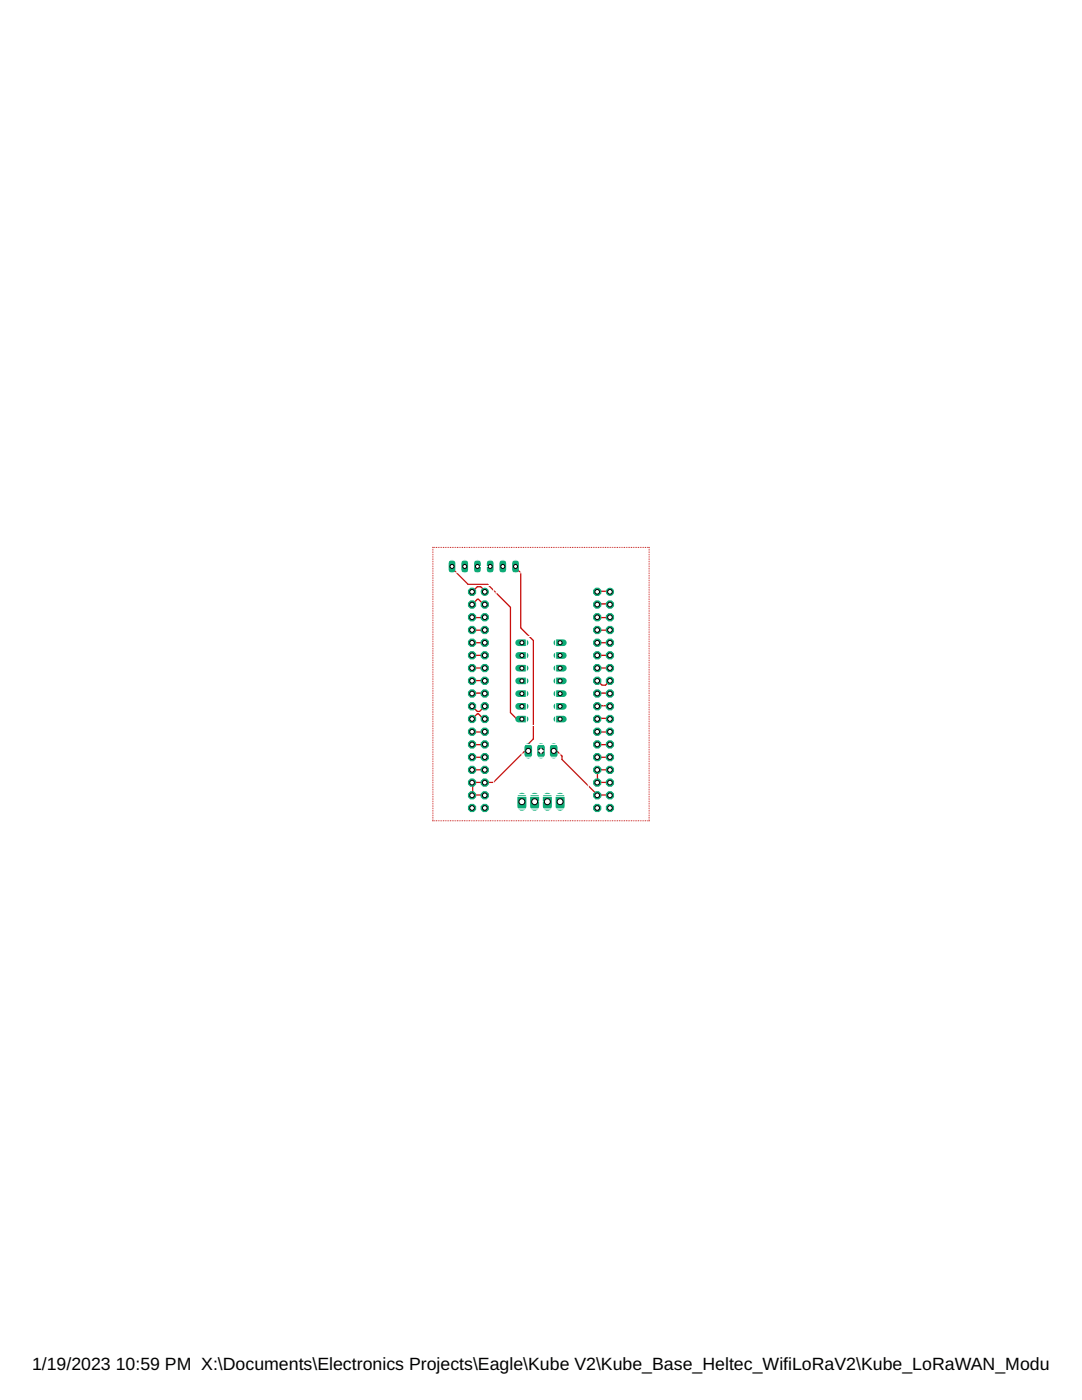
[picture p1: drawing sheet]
<svg xmlns="http://www.w3.org/2000/svg" width="216mm" height="279mm" viewBox="0 0 216 279" stroke-linecap="round" stroke-linejoin="round" font-family="sans-serif">
<defs><g id="words">
<g font-size="3.5">
<text x="6.4" y="273.4">1/19/2023</text>
<text x="23.1" y="273.4">10:59 PM X:\Documents\Electronics Projects\Eagle\Kube V2\Kube_Base_Heltec_WifiLoRaV2\Kube_LoRaWAN_Module.brd</text>
</g>
<g font-size="1.8" fill="#fff">
<text x="102.4" y="111.5">6</text>
<text x="100.2" y="118.7" transform="rotate(-90 100.2 118.7)">1</text>
<text x="102.9" y="150.5">1</text>
</g>
</g></defs>
<g fill="none" stroke="#c90d0c" stroke-width=".25">
<path d="M90.2 113.1l.5 .6v.2l2.7 2.7h3.9l4.6 4.6v21l1.1 1.2h1.1v.1M94.2 118.1l1-1h.7l.9 .9-.1 .1M102.9 113.1l.1 .3 .9 .9v11l2.5 2.5v19.7l-.9 .9v1.4l-.2 .2h-.7l-6.2 6.1-4.2 .1 .1 .2v2.3M119.2 118.1v-.1l2.5 .1M94.2 138.4h2.5M94.2 133.3h2.5M94.2 130.8h2.5M94.2 128.3h2.5M94.2 125.7h2.5M94.2 123.2h2.5M94.2 135.9h2.5M94.2 120.6l1-1h.3l1.1 1.1 .1-.1"/>
<path d="M119.2 138.4h2.5M119.2 135.9l.9 .8h.7l.9-.8M119.2 133.3h2.5M119.2 130.8h2.5M119.2 128.3h2.5M119.2 125.7h2.5M119.2 123.2h2.5M119.2 120.6v-.1h2.3l.2 .1M94.2 153.6h2.5M94.2 151.1h2.5M94.2 148.6h2.5M94.2 146h2.5"/>
<path d="M94.2 143.5l1-1h.3l1.1 1.1 .1-.1M94.2 140.9l1 1.1h.5l1-1.1M94.3 158.7h2.4M94.3 158.7h-.1M110.5 149.9v.1h.7l.9 .9v.7l6.9 6.8v.3h2.7M119.2 143.5v-.1h2.3l.2 .1M119.2 151.1h2.5M119.2 148.6h2.5M119.2 146h2.5M119.2 140.9v-.1l2.5 .1M119.2 156.1l2.5 .1M119.2 156.1v.1"/>
<path d="M121.7 153.6h-2.5v2.5"/>
</g>
<g fill="none" stroke="#c90d0c" stroke-width=".2">
<path d="M86.4 109.2v.1M86.4 109.6h.1M86.4 109.9v.1M86.4 110.3h.1M86.4 110.6v.1M86.4 111h.1M86.4 111.3v.1M86.4 111.7h.1M86.4 112v.1M86.4 112.4h.1M86.4 112.7v.1M86.4 113.1h.1"/>
<path d="M86.4 113.4v.1M86.4 113.7v.1M86.4 114.1v.1M86.4 114.4v.1M86.4 114.8v.1M86.4 115.1v.1M86.4 115.5h.1M86.4 115.8v.1M86.4 116.2h.1M86.4 116.5v.1M86.4 116.9h.1M86.4 117.2v.1"/>
<path d="M86.4 117.6h.1M86.4 117.9v.1M86.4 118.3h.1M86.4 118.6v.1M86.4 119h.1M86.4 119.3v.1M86.4 119.7h.1M86.4 109.2h.1M86.7 109.2h.1M87.1 109.2h.1M87.4 109.2h.1M87.8 109.2h.1"/>
<path d="M88.1 109.2h.1M88.5 109.2h.1M88.8 109.2h.1M89.2 109.2h.1M89.5 109.2h.1M89.9 109.2h.1M90.2 109.2h.1M90.6 109.2h.1M90.9 109.2h.1M91.2 109.2h.1M91.6 109.2h.1M91.9 109.2h.1"/>
<path d="M92.3 109.2h.1M92.6 109.2h.1M93 109.2h.1M93.3 109.2h.1M93.7 109.2h.1M94 109.2h.1M94.4 109.2h.1M94.7 109.2h.1M95.1 109.2h.1M95.4 109.2h.1M95.8 109.2h.1M96.1 109.2h.1"/>
<path d="M96.5 109.2h.1M96.8 109.2h.1M97.2 109.2h.1M97.5 109.2h.1M97.9 109.2h.1M98.2 109.2h.1M98.6 109.2h.1M98.9 109.2h.1M99.3 109.2h.1M99.6 109.2h.1M99.9 109.2h.1M100.3 109.2h.1"/>
<path d="M100.6 109.2h.1M101 109.2h.1M101.3 109.2h.1M101.7 109.2h.1M102 109.2h.1M102.4 109.2h.1M102.7 109.2h.1M103.1 109.2h.1M103.4 109.2h.1M103.8 109.2h.1M104.1 109.2h.1M104.5 109.2h.1"/>
<path d="M104.8 109.2h.1M105.2 109.2h.1M105.5 109.2h.1M105.9 109.2h.1M106.2 109.2h.1M106.5 109.2h.1M106.9 109.2h.1M107.2 109.2h.1M107.6 109.2h.1M107.9 109.2h.1M108.3 109.2h.1M108.6 109.2h.1"/>
<path d="M109 109.2h.1M109.3 109.2h.1M109.7 109.2h.1M110 109.2h.1M110.4 109.2h.1M110.7 109.2h.1M111.1 109.2h.1M111.4 109.2h.1M111.8 109.2h.1M112.1 109.2h.1M112.4 109.2h.1M112.8 109.2h.1"/>
<path d="M113.1 109.2h.1M113.5 109.2h.1M113.8 109.2h.1M114.2 109.2h.1M114.5 109.2h.1M114.9 109.2h.1M115.2 109.2h.1M115.6 109.2h.1M115.9 109.2h.1M116.3 109.2h.1M116.6 109.2h.1M117 109.2h.1"/>
<path d="M117.3 109.2h.1M117.7 109.2h.1M118 109.2h.1M118.4 109.2h.1M118.7 109.2h.1M119 109.2h.1M119.4 109.2h.1M119.7 109.2h.1M120.1 109.2h.1M120.4 109.2h.1M120.8 109.2h.1M121.1 109.2h.1"/>
<path d="M121.5 109.2h.1M121.8 109.2h.1M122.2 109.2h.1M122.5 109.2h.1M122.9 109.2h.1M123.2 109.2h.1M123.6 109.2h.1M123.9 109.2h.1M124.3 109.2h.1M124.6 109.2h.1M125 109.2h.1M125.3 109.2h.1"/>
<path d="M125.6 109.2h.1M126 109.2h.1M126.3 109.2h.1M126.7 109.2h.1M127 109.2h.1M127.4 109.2h.1M127.7 109.2h.1M128.1 109.2h.1M128.4 109.2h.1M128.8 109.2h.1M129.1 109.2h.1M129.5 109.2h.1"/>
<path d="M129.5 109.2v.1M129.5 109.6h.1M129.5 109.9v.1M129.5 110.3h.1M129.5 110.6v.1M129.5 111h.1M129.5 111.3v.1M129.5 111.7h.1M129.5 112v.1M129.5 112.4h.1M129.5 112.7v.1M129.5 113.1h.1"/>
<path d="M129.5 113.4v.1M129.5 113.7v.1M129.5 114.1v.1M129.5 114.4v.1M129.5 114.8v.1M129.5 115.1v.1M129.5 115.5h.1M129.5 115.8v.1M129.5 116.2h.1M129.5 116.5v.1M129.5 116.9h.1M129.5 117.2v.1"/>
<path d="M129.5 117.6h.1M129.5 117.9v.1M129.5 118.3h.1M129.5 118.6v.1M129.5 119h.1M129.5 119.3v.1M129.5 119.7h.1M86.4 120v.1M86.4 120.4h.1M86.4 120.7v.1M86.4 121.1h.1M86.4 121.4h.1"/>
<path d="M86.4 121.8h.1M86.4 122.1h.1M86.4 122.4v.1M86.4 122.8h.1M86.4 123.1v.1M86.4 123.5h.1M86.4 123.8v.1M86.4 124.2h.1M86.4 124.5v.1M86.4 124.9h.1M86.4 125.2v.1M86.4 125.6h.1"/>
<path d="M86.4 125.9v.1M86.4 126.3h.1M86.4 126.6v.1M86.4 127h.1M86.4 127.3h.1M86.4 127.7h.1M86.4 128h.1M86.4 128.4h.1M86.4 128.7h.1M86.4 129v.1M86.4 129.4h.1M86.4 129.7v.1"/>
<path d="M86.4 130.1h.1M86.4 130.4v.1M86.4 130.8h.1M86.4 131.1v.1M86.4 131.5h.1M86.4 131.8v.1M86.4 132.2h.1M86.4 132.5v.1M86.4 132.9h.1M86.4 133.2h.1M86.4 133.6h.1M86.4 133.9h.1"/>
<path d="M86.4 134.3h.1M86.4 134.6h.1M86.4 134.9v.1M86.4 135.3h.1M86.4 135.6v.1M86.4 136h.1M86.4 136.3v.1M86.4 136.7h.1M86.4 137v.1M86.4 137.4h.1M86.4 137.7v.1M86.4 138.1h.1"/>
<path d="M86.4 138.4v.1M86.4 138.8h.1M86.4 139.1h.1M86.4 139.5h.1M86.4 139.8h.1M129.5 120v.1M129.5 120.4h.1M129.5 120.7v.1M129.5 121.1h.1M129.5 121.4h.1M129.5 121.8h.1M129.5 122.1h.1"/>
<path d="M129.5 122.4v.1M129.5 122.8h.1M129.5 123.1v.1M129.5 123.5h.1M129.5 123.8v.1M129.5 124.2h.1M129.5 124.5v.1M129.5 124.9h.1M129.5 125.2v.1M129.5 125.6h.1M129.5 125.9v.1M129.5 126.3h.1"/>
<path d="M129.5 126.6v.1M129.5 127h.1M129.5 127.3h.1M129.5 127.7h.1M129.5 128h.1M129.5 128.4h.1M129.5 128.7h.1M129.5 129v.1M129.5 129.4h.1M129.5 129.7v.1M129.5 130.1h.1M129.5 130.4v.1"/>
<path d="M129.5 130.8h.1M129.5 131.1v.1M129.5 131.5h.1M129.5 131.8v.1M129.5 132.2h.1M129.5 132.5v.1M129.5 132.9h.1M129.5 133.2h.1M129.5 133.6h.1M129.5 133.9h.1M129.5 134.3h.1M129.5 134.6h.1"/>
<path d="M129.5 134.9v.1M129.5 135.3h.1M129.5 135.6v.1M129.5 136h.1M129.5 136.3v.1M129.5 136.7h.1M129.5 137v.1M129.5 137.4h.1M129.5 137.7v.1M129.5 138.1h.1M129.5 138.4v.1M129.5 138.8h.1"/>
<path d="M129.5 139.1h.1M129.5 139.5h.1M129.5 139.8h.1M86.4 140.2h.1M86.4 140.5h.1M86.4 140.8v.1M86.4 141.2h.1M86.4 141.5v.1M86.4 141.9h.1M86.4 142.2v.1M86.4 142.6h.1M86.4 142.9v.1"/>
<path d="M86.4 143.3h.1M86.4 143.6v.1M86.4 144h.1M86.4 144.3v.1M86.4 144.7h.1M86.4 145v.1M86.4 145.4h.1M86.4 145.7v.1M86.4 146v.1M86.4 146.4v.1M86.4 146.7v.1M86.4 147.1v.1"/>
<path d="M86.4 147.4v.1M86.4 147.8h.1M86.4 148.1v.1M86.4 148.5h.1M86.4 148.8v.1M86.4 149.2h.1M86.4 149.5v.1M86.4 149.9h.1M86.4 150.2v.1M86.4 150.6h.1M86.4 150.9v.1M86.4 151.3h.1"/>
<path d="M86.4 151.6v.1M86.4 152h.1M86.4 152.3v.1M86.4 152.7h.1M86.4 153v.1M86.4 153.4h.1M86.4 153.7h.1M86.4 154.1h.1M86.4 154.4h.1M86.4 154.7v.1M86.4 155.1h.1M86.4 155.4v.1"/>
<path d="M86.4 155.8h.1M86.4 156.1v.1M86.4 156.5h.1M86.4 156.8v.1M86.4 157.2h.1M86.4 157.5v.1M86.4 157.9h.1M86.4 158.2v.1M86.4 158.6h.1M86.4 158.9v.1M86.4 159.3h.1M86.4 159.6h.1"/>
<path d="M86.4 160h.1M129.5 140.2h.1M129.5 140.5h.1M129.5 140.8v.1M129.5 141.2h.1M129.5 141.5v.1M129.5 141.9h.1M129.5 142.2v.1M129.5 142.6h.1M129.5 142.9v.1M129.5 143.3h.1M129.5 143.6v.1"/>
<path d="M129.5 144h.1M129.5 144.3v.1M129.5 144.7h.1M129.5 145v.1M129.5 145.4h.1M129.5 145.7v.1M129.5 146v.1M129.5 146.4v.1M129.5 146.7v.1M129.5 147.1v.1M129.5 147.4v.1M129.5 147.8h.1"/>
<path d="M129.5 148.1v.1M129.5 148.5h.1M129.5 148.8v.1M129.5 149.2h.1M129.5 149.5v.1M129.5 149.9h.1M129.5 150.2v.1M129.5 150.6h.1M129.5 150.9v.1M129.5 151.3h.1M129.5 151.6v.1M129.5 152h.1"/>
<path d="M129.5 152.3v.1M129.5 152.7h.1M129.5 153v.1M129.5 153.4h.1M129.5 153.7h.1M129.5 154.1h.1M129.5 154.4h.1M129.5 154.7v.1M129.5 155.1h.1M129.5 155.4v.1M129.5 155.8h.1M129.5 156.1v.1"/>
<path d="M129.5 156.5h.1M129.5 156.8v.1M129.5 157.2h.1M129.5 157.5v.1M129.5 157.9h.1M129.5 158.2v.1M129.5 158.6h.1M129.5 158.9v.1M129.5 159.3h.1M129.5 159.6h.1M129.5 160h.1M86.4 160.3h.1"/>
<path d="M86.4 160.7h.1M86.4 161h.1M86.4 161.3v.1M86.4 161.7h.1M86.4 162v.1M86.4 162.4h.1M86.4 162.7v.1M86.4 163.1h.1M86.4 163.4v.1M86.4 163.8h.1M86.7 163.8h.1M87.1 163.8h.1"/>
<path d="M87.4 163.8h.1M87.8 163.8h.1M88.1 163.8h.1M88.5 163.8h.1M88.8 163.8h.1M89.2 163.8h.1M89.5 163.8h.1M89.9 163.8h.1M90.2 163.8h.1M90.6 163.8h.1M90.9 163.8h.1M91.2 163.8h.1"/>
<path d="M91.6 163.8h.1M91.9 163.8h.1M92.3 163.8h.1M92.6 163.8h.1M93 163.8h.1M93.3 163.8h.1M93.7 163.8h.1M94 163.8h.1M94.4 163.8h.1M94.7 163.8h.1M95.1 163.8h.1M95.4 163.8h.1"/>
<path d="M95.8 163.8h.1M96.1 163.8h.1M96.5 163.8h.1M96.8 163.8h.1M97.2 163.8h.1M97.5 163.8h.1M97.9 163.8h.1M98.2 163.8h.1M98.6 163.8h.1M98.9 163.8h.1M99.3 163.8h.1M99.6 163.8h.1"/>
<path d="M99.9 163.8h.1M100.3 163.8h.1M100.6 163.8h.1M101 163.8h.1M101.3 163.8h.1M101.7 163.8h.1M102 163.8h.1M102.4 163.8h.1M102.7 163.8h.1M103.1 163.8h.1M103.4 163.8h.1M103.8 163.8h.1"/>
<path d="M104.1 163.8h.1M104.5 163.8h.1M104.8 163.8h.1M105.2 163.8h.1M105.5 163.8h.1M105.9 163.8h.1M106.2 163.8h.1M106.5 163.8h.1M106.9 163.8h.1M107.2 163.8h.1M107.6 163.8h.1M107.9 163.8h.1"/>
<path d="M108.3 163.8h.1M108.6 163.8h.1M109 163.8h.1M109.3 163.8h.1M109.7 163.8h.1M110 163.8h.1M110.4 163.8h.1M110.7 163.8h.1M111.1 163.8h.1M111.4 163.8h.1M111.8 163.8h.1M112.1 163.8h.1"/>
<path d="M112.4 163.8h.1M112.8 163.8h.1M113.1 163.8h.1M113.5 163.8h.1M113.8 163.8h.1M114.2 163.8h.1M114.5 163.8h.1M114.9 163.8h.1M115.2 163.8h.1M115.6 163.8h.1M115.9 163.8h.1M116.3 163.8h.1"/>
<path d="M116.6 163.8h.1M117 163.8h.1M117.3 163.8h.1M117.7 163.8h.1M118 163.8h.1M118.4 163.8h.1M118.7 163.8h.1M119 163.8h.1M119.4 163.8h.1M119.7 163.8h.1M120.1 163.8h.1M120.4 163.8h.1"/>
<path d="M120.8 163.8h.1M121.1 163.8h.1M121.5 163.8h.1M121.8 163.8h.1M122.2 163.8h.1M122.5 163.8h.1M122.9 163.8h.1M123.2 163.8h.1M123.6 163.8h.1M123.9 163.8h.1M124.3 163.8h.1M124.6 163.8h.1"/>
<path d="M125 163.8h.1M125.3 163.8h.1M125.6 163.8h.1M126 163.8h.1M126.3 163.8h.1M126.7 163.8h.1M127 163.8h.1M127.4 163.8h.1M127.7 163.8h.1M128.1 163.8h.1M128.4 163.8h.1M128.8 163.8h.1"/>
<path d="M129.1 163.8h.1M129.5 163.8h.1M129.5 160.3h.1M129.5 160.7h.1M129.5 161h.1M129.5 161.3v.1M129.5 161.7h.1M129.5 162v.1M129.5 162.4h.1M129.5 162.7v.1M129.5 163.1h.1M129.5 163.4v.1"/>
</g>
<circle cx="96.7" cy="118.1" r=".72" fill="#0dab76" stroke="#0dab76" stroke-width=".2"/>
<circle cx="96.7" cy="118.1" r=".47" fill="#fff" stroke="#000" stroke-width=".2"/>
<circle cx="94.2" cy="118.1" r=".78" fill="#0dab76" stroke="#0dab76" stroke-width=".2"/>
<circle cx="94.2" cy="118.1" r=".47" fill="#fff" stroke="#000" stroke-width=".2"/>
<circle cx="96.7" cy="120.6" r=".78" fill="#0dab76" stroke="#0dab76" stroke-width=".2"/>
<circle cx="96.7" cy="120.6" r=".47" fill="#fff" stroke="#000" stroke-width=".2"/>
<circle cx="94.2" cy="120.6" r=".78" fill="#0dab76" stroke="#0dab76" stroke-width=".2"/>
<circle cx="94.2" cy="120.6" r=".47" fill="#fff" stroke="#000" stroke-width=".2"/>
<circle cx="96.7" cy="123.2" r=".78" fill="#0dab76" stroke="#0dab76" stroke-width=".2"/>
<circle cx="96.7" cy="123.2" r=".47" fill="#fff" stroke="#000" stroke-width=".2"/>
<circle cx="94.2" cy="123.2" r=".78" fill="#0dab76" stroke="#0dab76" stroke-width=".2"/>
<circle cx="94.2" cy="123.2" r=".47" fill="#fff" stroke="#000" stroke-width=".2"/>
<circle cx="96.7" cy="125.7" r=".78" fill="#0dab76" stroke="#0dab76" stroke-width=".2"/>
<circle cx="96.7" cy="125.7" r=".47" fill="#fff" stroke="#000" stroke-width=".2"/>
<circle cx="94.2" cy="125.7" r=".78" fill="#0dab76" stroke="#0dab76" stroke-width=".2"/>
<circle cx="94.2" cy="125.7" r=".47" fill="#fff" stroke="#000" stroke-width=".2"/>
<circle cx="96.7" cy="128.3" r=".78" fill="#0dab76" stroke="#0dab76" stroke-width=".2"/>
<circle cx="96.7" cy="128.3" r=".47" fill="#fff" stroke="#000" stroke-width=".2"/>
<circle cx="94.2" cy="128.3" r=".78" fill="#0dab76" stroke="#0dab76" stroke-width=".2"/>
<circle cx="94.2" cy="128.3" r=".47" fill="#fff" stroke="#000" stroke-width=".2"/>
<circle cx="96.7" cy="130.8" r=".78" fill="#0dab76" stroke="#0dab76" stroke-width=".2"/>
<circle cx="96.7" cy="130.8" r=".47" fill="#fff" stroke="#000" stroke-width=".2"/>
<circle cx="94.2" cy="130.8" r=".78" fill="#0dab76" stroke="#0dab76" stroke-width=".2"/>
<circle cx="94.2" cy="130.8" r=".47" fill="#fff" stroke="#000" stroke-width=".2"/>
<circle cx="96.7" cy="133.3" r=".78" fill="#0dab76" stroke="#0dab76" stroke-width=".2"/>
<circle cx="96.7" cy="133.3" r=".47" fill="#fff" stroke="#000" stroke-width=".2"/>
<circle cx="94.2" cy="133.3" r=".78" fill="#0dab76" stroke="#0dab76" stroke-width=".2"/>
<circle cx="94.2" cy="133.3" r=".47" fill="#fff" stroke="#000" stroke-width=".2"/>
<circle cx="96.7" cy="135.9" r=".78" fill="#0dab76" stroke="#0dab76" stroke-width=".2"/>
<circle cx="96.7" cy="135.9" r=".47" fill="#fff" stroke="#000" stroke-width=".2"/>
<circle cx="94.2" cy="135.9" r=".78" fill="#0dab76" stroke="#0dab76" stroke-width=".2"/>
<circle cx="94.2" cy="135.9" r=".47" fill="#fff" stroke="#000" stroke-width=".2"/>
<circle cx="96.7" cy="138.4" r=".78" fill="#0dab76" stroke="#0dab76" stroke-width=".2"/>
<circle cx="96.7" cy="138.4" r=".47" fill="#fff" stroke="#000" stroke-width=".2"/>
<circle cx="94.2" cy="138.4" r=".78" fill="#0dab76" stroke="#0dab76" stroke-width=".2"/>
<circle cx="94.2" cy="138.4" r=".47" fill="#fff" stroke="#000" stroke-width=".2"/>
<circle cx="96.7" cy="140.9" r=".78" fill="#0dab76" stroke="#0dab76" stroke-width=".2"/>
<circle cx="96.7" cy="140.9" r=".47" fill="#fff" stroke="#000" stroke-width=".2"/>
<circle cx="94.2" cy="140.9" r=".78" fill="#0dab76" stroke="#0dab76" stroke-width=".2"/>
<circle cx="94.2" cy="140.9" r=".47" fill="#fff" stroke="#000" stroke-width=".2"/>
<circle cx="96.7" cy="143.5" r=".78" fill="#0dab76" stroke="#0dab76" stroke-width=".2"/>
<circle cx="96.7" cy="143.5" r=".47" fill="#fff" stroke="#000" stroke-width=".2"/>
<circle cx="94.2" cy="143.5" r=".78" fill="#0dab76" stroke="#0dab76" stroke-width=".2"/>
<circle cx="94.2" cy="143.5" r=".47" fill="#fff" stroke="#000" stroke-width=".2"/>
<circle cx="96.7" cy="146" r=".78" fill="#0dab76" stroke="#0dab76" stroke-width=".2"/>
<circle cx="96.7" cy="146" r=".47" fill="#fff" stroke="#000" stroke-width=".2"/>
<circle cx="94.2" cy="146" r=".78" fill="#0dab76" stroke="#0dab76" stroke-width=".2"/>
<circle cx="94.2" cy="146" r=".47" fill="#fff" stroke="#000" stroke-width=".2"/>
<circle cx="96.7" cy="148.6" r=".78" fill="#0dab76" stroke="#0dab76" stroke-width=".2"/>
<circle cx="96.7" cy="148.6" r=".47" fill="#fff" stroke="#000" stroke-width=".2"/>
<circle cx="94.2" cy="148.6" r=".78" fill="#0dab76" stroke="#0dab76" stroke-width=".2"/>
<circle cx="94.2" cy="148.6" r=".47" fill="#fff" stroke="#000" stroke-width=".2"/>
<circle cx="96.7" cy="151.1" r=".78" fill="#0dab76" stroke="#0dab76" stroke-width=".2"/>
<circle cx="96.7" cy="151.1" r=".47" fill="#fff" stroke="#000" stroke-width=".2"/>
<circle cx="94.2" cy="151.1" r=".78" fill="#0dab76" stroke="#0dab76" stroke-width=".2"/>
<circle cx="94.2" cy="151.1" r=".47" fill="#fff" stroke="#000" stroke-width=".2"/>
<circle cx="96.7" cy="153.6" r=".78" fill="#0dab76" stroke="#0dab76" stroke-width=".2"/>
<circle cx="96.7" cy="153.6" r=".47" fill="#fff" stroke="#000" stroke-width=".2"/>
<circle cx="94.2" cy="153.6" r=".78" fill="#0dab76" stroke="#0dab76" stroke-width=".2"/>
<circle cx="94.2" cy="153.6" r=".47" fill="#fff" stroke="#000" stroke-width=".2"/>
<circle cx="96.7" cy="156.2" r=".78" fill="#0dab76" stroke="#0dab76" stroke-width=".2"/>
<circle cx="96.7" cy="156.2" r=".47" fill="#fff" stroke="#000" stroke-width=".2"/>
<circle cx="94.2" cy="156.2" r=".78" fill="#0dab76" stroke="#0dab76" stroke-width=".2"/>
<circle cx="94.2" cy="156.2" r=".47" fill="#fff" stroke="#000" stroke-width=".2"/>
<circle cx="96.7" cy="158.7" r=".78" fill="#0dab76" stroke="#0dab76" stroke-width=".2"/>
<circle cx="96.7" cy="158.7" r=".47" fill="#fff" stroke="#000" stroke-width=".2"/>
<circle cx="94.2" cy="158.7" r=".78" fill="#0dab76" stroke="#0dab76" stroke-width=".2"/>
<circle cx="94.2" cy="158.7" r=".47" fill="#fff" stroke="#000" stroke-width=".2"/>
<circle cx="96.7" cy="161.2" r=".78" fill="#0dab76" stroke="#0dab76" stroke-width=".2"/>
<circle cx="96.7" cy="161.2" r=".47" fill="#fff" stroke="#000" stroke-width=".2"/>
<circle cx="94.2" cy="161.2" r=".78" fill="#0dab76" stroke="#0dab76" stroke-width=".2"/>
<circle cx="94.2" cy="161.2" r=".47" fill="#fff" stroke="#000" stroke-width=".2"/>
<circle cx="121.7" cy="118.1" r=".72" fill="#0dab76" stroke="#0dab76" stroke-width=".2"/>
<circle cx="121.7" cy="118.1" r=".47" fill="#fff" stroke="#000" stroke-width=".2"/>
<circle cx="119.2" cy="118.1" r=".78" fill="#0dab76" stroke="#0dab76" stroke-width=".2"/>
<circle cx="119.2" cy="118.1" r=".47" fill="#fff" stroke="#000" stroke-width=".2"/>
<circle cx="121.7" cy="120.6" r=".78" fill="#0dab76" stroke="#0dab76" stroke-width=".2"/>
<circle cx="121.7" cy="120.6" r=".47" fill="#fff" stroke="#000" stroke-width=".2"/>
<circle cx="119.2" cy="120.6" r=".78" fill="#0dab76" stroke="#0dab76" stroke-width=".2"/>
<circle cx="119.2" cy="120.6" r=".47" fill="#fff" stroke="#000" stroke-width=".2"/>
<circle cx="121.7" cy="123.2" r=".78" fill="#0dab76" stroke="#0dab76" stroke-width=".2"/>
<circle cx="121.7" cy="123.2" r=".47" fill="#fff" stroke="#000" stroke-width=".2"/>
<circle cx="119.2" cy="123.2" r=".78" fill="#0dab76" stroke="#0dab76" stroke-width=".2"/>
<circle cx="119.2" cy="123.2" r=".47" fill="#fff" stroke="#000" stroke-width=".2"/>
<circle cx="121.7" cy="125.7" r=".78" fill="#0dab76" stroke="#0dab76" stroke-width=".2"/>
<circle cx="121.7" cy="125.7" r=".47" fill="#fff" stroke="#000" stroke-width=".2"/>
<circle cx="119.2" cy="125.7" r=".78" fill="#0dab76" stroke="#0dab76" stroke-width=".2"/>
<circle cx="119.2" cy="125.7" r=".47" fill="#fff" stroke="#000" stroke-width=".2"/>
<circle cx="121.7" cy="128.3" r=".78" fill="#0dab76" stroke="#0dab76" stroke-width=".2"/>
<circle cx="121.7" cy="128.3" r=".47" fill="#fff" stroke="#000" stroke-width=".2"/>
<circle cx="119.2" cy="128.3" r=".78" fill="#0dab76" stroke="#0dab76" stroke-width=".2"/>
<circle cx="119.2" cy="128.3" r=".47" fill="#fff" stroke="#000" stroke-width=".2"/>
<circle cx="121.7" cy="130.8" r=".78" fill="#0dab76" stroke="#0dab76" stroke-width=".2"/>
<circle cx="121.7" cy="130.8" r=".47" fill="#fff" stroke="#000" stroke-width=".2"/>
<circle cx="119.2" cy="130.8" r=".78" fill="#0dab76" stroke="#0dab76" stroke-width=".2"/>
<circle cx="119.2" cy="130.8" r=".47" fill="#fff" stroke="#000" stroke-width=".2"/>
<circle cx="121.7" cy="133.3" r=".78" fill="#0dab76" stroke="#0dab76" stroke-width=".2"/>
<circle cx="121.7" cy="133.3" r=".47" fill="#fff" stroke="#000" stroke-width=".2"/>
<circle cx="119.2" cy="133.3" r=".78" fill="#0dab76" stroke="#0dab76" stroke-width=".2"/>
<circle cx="119.2" cy="133.3" r=".47" fill="#fff" stroke="#000" stroke-width=".2"/>
<circle cx="121.7" cy="135.9" r=".78" fill="#0dab76" stroke="#0dab76" stroke-width=".2"/>
<circle cx="121.7" cy="135.9" r=".47" fill="#fff" stroke="#000" stroke-width=".2"/>
<circle cx="119.2" cy="135.9" r=".78" fill="#0dab76" stroke="#0dab76" stroke-width=".2"/>
<circle cx="119.2" cy="135.9" r=".47" fill="#fff" stroke="#000" stroke-width=".2"/>
<circle cx="121.7" cy="138.4" r=".78" fill="#0dab76" stroke="#0dab76" stroke-width=".2"/>
<circle cx="121.7" cy="138.4" r=".47" fill="#fff" stroke="#000" stroke-width=".2"/>
<circle cx="119.2" cy="138.4" r=".78" fill="#0dab76" stroke="#0dab76" stroke-width=".2"/>
<circle cx="119.2" cy="138.4" r=".47" fill="#fff" stroke="#000" stroke-width=".2"/>
<circle cx="121.7" cy="140.9" r=".78" fill="#0dab76" stroke="#0dab76" stroke-width=".2"/>
<circle cx="121.7" cy="140.9" r=".47" fill="#fff" stroke="#000" stroke-width=".2"/>
<circle cx="119.2" cy="140.9" r=".78" fill="#0dab76" stroke="#0dab76" stroke-width=".2"/>
<circle cx="119.2" cy="140.9" r=".47" fill="#fff" stroke="#000" stroke-width=".2"/>
<circle cx="121.7" cy="143.5" r=".78" fill="#0dab76" stroke="#0dab76" stroke-width=".2"/>
<circle cx="121.7" cy="143.5" r=".47" fill="#fff" stroke="#000" stroke-width=".2"/>
<circle cx="119.2" cy="143.5" r=".78" fill="#0dab76" stroke="#0dab76" stroke-width=".2"/>
<circle cx="119.2" cy="143.5" r=".47" fill="#fff" stroke="#000" stroke-width=".2"/>
<circle cx="121.7" cy="146" r=".78" fill="#0dab76" stroke="#0dab76" stroke-width=".2"/>
<circle cx="121.7" cy="146" r=".47" fill="#fff" stroke="#000" stroke-width=".2"/>
<circle cx="119.2" cy="146" r=".78" fill="#0dab76" stroke="#0dab76" stroke-width=".2"/>
<circle cx="119.2" cy="146" r=".47" fill="#fff" stroke="#000" stroke-width=".2"/>
<circle cx="121.7" cy="148.6" r=".78" fill="#0dab76" stroke="#0dab76" stroke-width=".2"/>
<circle cx="121.7" cy="148.6" r=".47" fill="#fff" stroke="#000" stroke-width=".2"/>
<circle cx="119.2" cy="148.6" r=".78" fill="#0dab76" stroke="#0dab76" stroke-width=".2"/>
<circle cx="119.2" cy="148.6" r=".47" fill="#fff" stroke="#000" stroke-width=".2"/>
<circle cx="121.7" cy="151.1" r=".78" fill="#0dab76" stroke="#0dab76" stroke-width=".2"/>
<circle cx="121.7" cy="151.1" r=".47" fill="#fff" stroke="#000" stroke-width=".2"/>
<circle cx="119.2" cy="151.1" r=".78" fill="#0dab76" stroke="#0dab76" stroke-width=".2"/>
<circle cx="119.2" cy="151.1" r=".47" fill="#fff" stroke="#000" stroke-width=".2"/>
<circle cx="121.7" cy="153.6" r=".78" fill="#0dab76" stroke="#0dab76" stroke-width=".2"/>
<circle cx="121.7" cy="153.6" r=".47" fill="#fff" stroke="#000" stroke-width=".2"/>
<circle cx="119.2" cy="153.6" r=".78" fill="#0dab76" stroke="#0dab76" stroke-width=".2"/>
<circle cx="119.2" cy="153.6" r=".47" fill="#fff" stroke="#000" stroke-width=".2"/>
<circle cx="121.7" cy="156.2" r=".78" fill="#0dab76" stroke="#0dab76" stroke-width=".2"/>
<circle cx="121.7" cy="156.2" r=".47" fill="#fff" stroke="#000" stroke-width=".2"/>
<circle cx="119.2" cy="156.2" r=".78" fill="#0dab76" stroke="#0dab76" stroke-width=".2"/>
<circle cx="119.2" cy="156.2" r=".47" fill="#fff" stroke="#000" stroke-width=".2"/>
<circle cx="121.7" cy="158.7" r=".78" fill="#0dab76" stroke="#0dab76" stroke-width=".2"/>
<circle cx="121.7" cy="158.7" r=".47" fill="#fff" stroke="#000" stroke-width=".2"/>
<circle cx="119.2" cy="158.7" r=".78" fill="#0dab76" stroke="#0dab76" stroke-width=".2"/>
<circle cx="119.2" cy="158.7" r=".47" fill="#fff" stroke="#000" stroke-width=".2"/>
<circle cx="121.7" cy="161.2" r=".78" fill="#0dab76" stroke="#0dab76" stroke-width=".2"/>
<circle cx="121.7" cy="161.2" r=".47" fill="#fff" stroke="#000" stroke-width=".2"/>
<circle cx="119.2" cy="161.2" r=".78" fill="#0dab76" stroke="#0dab76" stroke-width=".2"/>
<circle cx="119.2" cy="161.2" r=".47" fill="#fff" stroke="#000" stroke-width=".2"/>
<path d="M90.2 112.4v1.3" fill="none" stroke="#0dab76" stroke-width="1.3"/>
<circle cx="90.2" cy="113.1" r=".4" fill="#fff" stroke="#000" stroke-width=".2"/>
<path d="M92.7 112.4v1.3" fill="none" stroke="#0dab76" stroke-width="1.3"/>
<circle cx="92.7" cy="113.1" r=".4" fill="#fff" stroke="#000" stroke-width=".2"/>
<path d="M95.3 112.4v1.3" fill="none" stroke="#0dab76" stroke-width="1.3"/>
<circle cx="95.3" cy="113.1" r=".4" fill="#fff" stroke="#000" stroke-width=".2"/>
<path d="M97.8 112.4v1.3" fill="none" stroke="#0dab76" stroke-width="1.3"/>
<circle cx="97.8" cy="113.1" r=".4" fill="#fff" stroke="#000" stroke-width=".2"/>
<path d="M100.3 112.4v1.3" fill="none" stroke="#0dab76" stroke-width="1.3"/>
<circle cx="100.3" cy="113.1" r=".4" fill="#fff" stroke="#000" stroke-width=".2"/>
<path d="M102.9 112.4v1.3" fill="none" stroke="#0dab76" stroke-width="1.3"/>
<circle cx="102.9" cy="113.1" r=".4" fill="#fff" stroke="#000" stroke-width=".2"/>
<path d="M111.1 143.5h1.3" fill="none" stroke="#0dab76" stroke-width="1.3"/>
<circle cx="111.8" cy="143.5" r=".4" fill="#fff" stroke="#000" stroke-width=".2"/>
<path d="M111.1 141h1.3" fill="none" stroke="#0dab76" stroke-width="1.3"/>
<circle cx="111.8" cy="141" r=".4" fill="#fff" stroke="#000" stroke-width=".2"/>
<path d="M111.1 128.3h1.3" fill="none" stroke="#0dab76" stroke-width="1.3"/>
<circle cx="111.8" cy="128.3" r=".4" fill="#fff" stroke="#000" stroke-width=".2"/>
<path d="M103.5 128.3h1.3" fill="none" stroke="#0dab76" stroke-width="1.3"/>
<circle cx="104.1" cy="128.3" r=".4" fill="#fff" stroke="#000" stroke-width=".2"/>
<path d="M111.1 138.4h1.3" fill="none" stroke="#0dab76" stroke-width="1.3"/>
<circle cx="111.8" cy="138.4" r=".4" fill="#fff" stroke="#000" stroke-width=".2"/>
<path d="M111.1 135.9h1.3" fill="none" stroke="#0dab76" stroke-width="1.3"/>
<circle cx="111.8" cy="135.9" r=".4" fill="#fff" stroke="#000" stroke-width=".2"/>
<path d="M111.1 130.8h1.3" fill="none" stroke="#0dab76" stroke-width="1.3"/>
<circle cx="111.8" cy="130.8" r=".4" fill="#fff" stroke="#000" stroke-width=".2"/>
<path d="M111.1 133.3h1.3" fill="none" stroke="#0dab76" stroke-width="1.3"/>
<circle cx="111.8" cy="133.3" r=".4" fill="#fff" stroke="#000" stroke-width=".2"/>
<path d="M103.5 130.8h1.3" fill="none" stroke="#0dab76" stroke-width="1.3"/>
<circle cx="104.1" cy="130.8" r=".4" fill="#fff" stroke="#000" stroke-width=".2"/>
<path d="M103.5 133.3h1.3" fill="none" stroke="#0dab76" stroke-width="1.3"/>
<circle cx="104.1" cy="133.3" r=".4" fill="#fff" stroke="#000" stroke-width=".2"/>
<path d="M103.5 135.9h1.3" fill="none" stroke="#0dab76" stroke-width="1.3"/>
<circle cx="104.1" cy="135.9" r=".4" fill="#fff" stroke="#000" stroke-width=".2"/>
<path d="M103.5 138.4h1.3" fill="none" stroke="#0dab76" stroke-width="1.3"/>
<circle cx="104.1" cy="138.4" r=".4" fill="#fff" stroke="#000" stroke-width=".2"/>
<path d="M103.5 141h1.3" fill="none" stroke="#0dab76" stroke-width="1.3"/>
<circle cx="104.1" cy="141" r=".4" fill="#fff" stroke="#000" stroke-width=".2"/>
<path d="M103.5 143.5h1.3" fill="none" stroke="#0dab76" stroke-width="1.3"/>
<circle cx="104.1" cy="143.5" r=".4" fill="#fff" stroke="#000" stroke-width=".2"/>
<path d="M105.4 149.1v1.5" fill="none" stroke="#0dab76" stroke-width="1.5"/>
<circle cx="105.4" cy="149.9" r=".51" fill="#fff" stroke="#000" stroke-width=".2"/>
<path d="M107.9 149.1v1.5" fill="none" stroke="#0dab76" stroke-width="1.5"/>
<circle cx="107.9" cy="149.9" r=".51" fill="#fff" stroke="#000" stroke-width=".2"/>
<path d="M110.5 149.1v1.5" fill="none" stroke="#0dab76" stroke-width="1.5"/>
<circle cx="110.5" cy="149.9" r=".51" fill="#fff" stroke="#000" stroke-width=".2"/>
<path d="M104.1 159.1v1.8" fill="none" stroke="#0dab76" stroke-width="1.8"/>
<circle cx="104.1" cy="160" r=".59" fill="#fff" stroke="#000" stroke-width=".2"/>
<path d="M106.7 159.1v1.8" fill="none" stroke="#0dab76" stroke-width="1.8"/>
<circle cx="106.7" cy="160" r=".59" fill="#fff" stroke="#000" stroke-width=".2"/>
<path d="M109.2 159.1v1.8" fill="none" stroke="#0dab76" stroke-width="1.8"/>
<circle cx="109.2" cy="160" r=".59" fill="#fff" stroke="#000" stroke-width=".2"/>
<path d="M111.8 159.1v1.8" fill="none" stroke="#0dab76" stroke-width="1.8"/>
<circle cx="111.8" cy="160" r=".59" fill="#fff" stroke="#000" stroke-width=".2"/>
<g fill="none" stroke="#fff" stroke-width=".2">
<path d="M88.9 111.8h2.3l.3 .2 .2-.2h2l.3 .2 .3-.2h2l.2 .2 .3-.2h2l.3 .2 .2-.2h2l.3 .2 .3-.2h2.2v2.5h-2.2l-.3-.2-.3 .2h-2l-.2-.2-.3 .2h-2l-.3-.2-.2 .2h-2l-.3-.2-.3 .2h-2l-.2-.2-.3 .2h-2.3zM92.5 117.1l.5-.3h4.9l.4 .2 .2 .3v44.6l-.1 .4-.3 .2h-5.1l-.3-.1-.3-.5v-44.4zM95.8 113.1h1.5M96.5 112.3v1.5M117.5 117.1l.5-.3h4.9l.5 .3 .1 .4v44.4l-.1 .4-.4 .2h-5l-.4-.1-.2-.5v-44.4zM94.4 139.7h2.1M95.5 138.7v2M105 127h5.9v17.8h-1.9a1.02 1.02 0 0 0-1.1-1 1.02 1.02 0 0 0-1 1h-1.9zM106.9 135.9h2.1M107.3 121.9h1.3M107.9 121.3v1.3M107.9 134.9v2"/>
<path d="M119.4 139.7h2.1M120.4 138.7v2M102.8 158.9h10.3M104.8 148.6h1.2l.7 .6 .6-.6h1.3l.6 .6 .7-.6h1.2l.7 .6v1.3l-.7 .6h-1.2l-.7-.6-.6 .6h-1.3l-.6-.6-.7 .6h-1.2l-.7-.6v-1.3zM107.4 149.9h1.1M107.5 160h.9M107.9 149.3v1.1M107.9 159.6v.8"/>
</g>
<path d="M102.7 158.6h10.5v2.9h-10.5z" fill="none" stroke="#fff" stroke-width=".25"/>
<use href="#words"/>
</svg>
